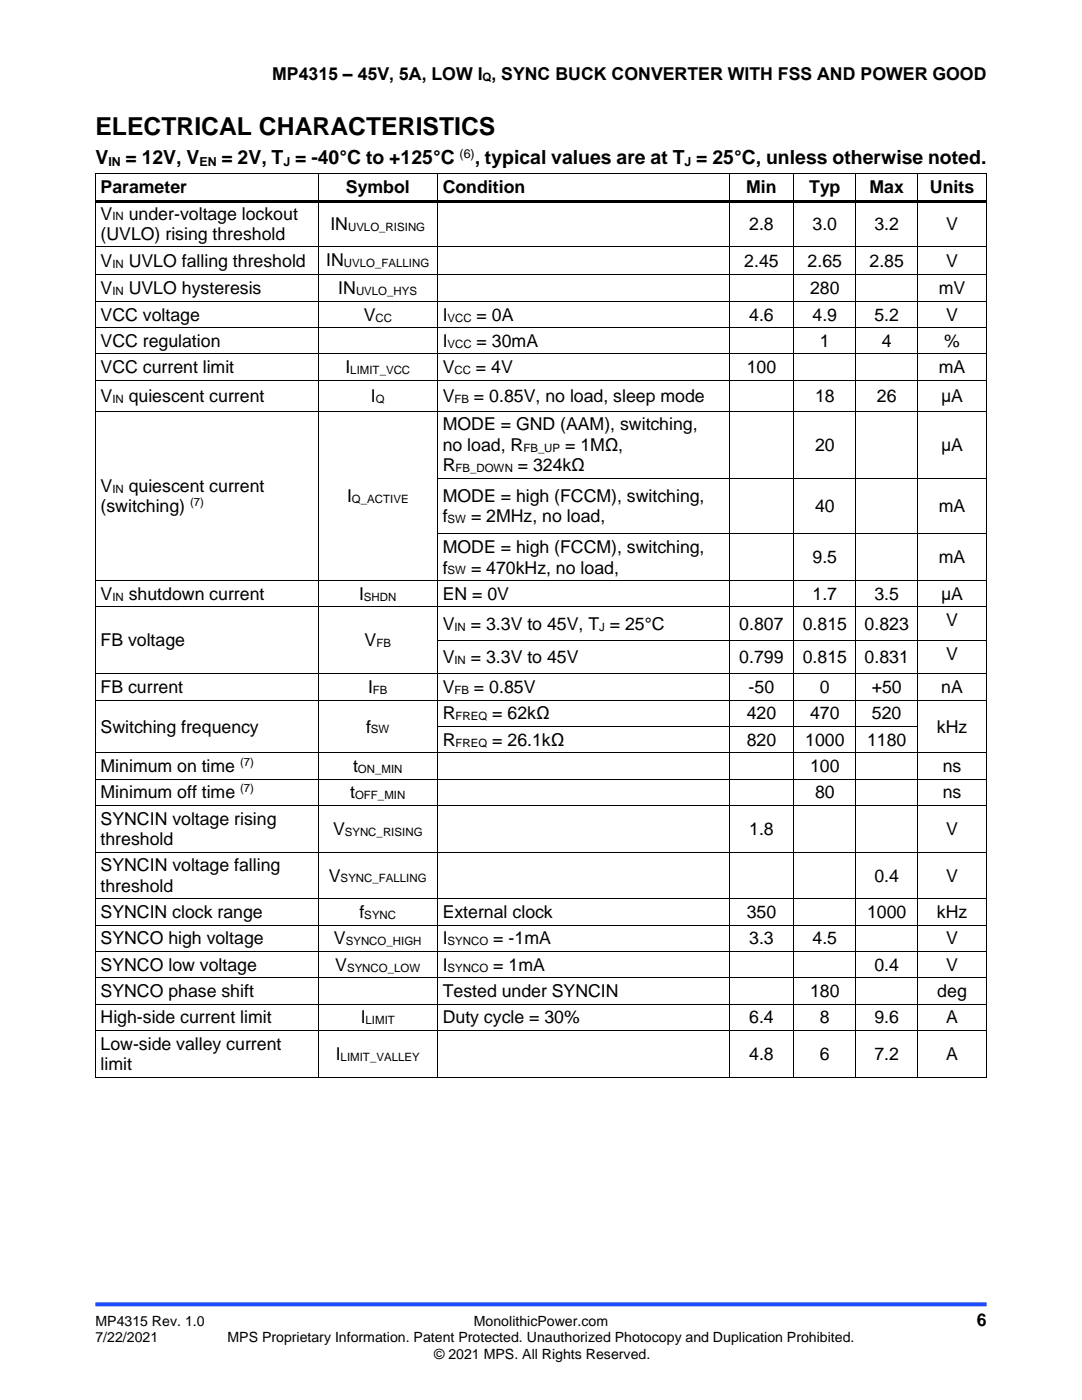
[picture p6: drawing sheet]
<svg xmlns="http://www.w3.org/2000/svg" width="216mm" height="279mm" viewBox="0 0 216 279" stroke-linecap="round" stroke-linejoin="round" font-family="sans-serif">
<defs><g id="words">
<text font-size="4.9" x="19" y="27">ELECTRICAL CHARACTERISTICS</text>
<g font-size="3.9">
<text x="19" y="32.7">V</text>
<text x="25.1" y="32.7">= 12V, V</text>
<text x="44.2" y="32.7">= 2V, T = -40°C to +125°C</text>
<text x="94.7" y="32.7">, typical values are at T = 25°C, unless otherwise noted.</text>
</g>
<g font-size="3.5">
<text x="54.3" y="16">MP4315 – 45V, 5A, LOW I , SYNC BUCK CONVERTER WITH FSS AND POWER GOOD</text>
<text x="20.1" y="38.6">Parameter</text>
<text x="69" y="38.6">Symbol</text>
<text x="88.3" y="38.6">Condition</text>
<text x="148.9" y="38.6">Min</text>
<text x="161.5" y="38.6">Typ</text>
<text x="173.5" y="38.6">Max</text>
<text x="185.6" y="38.6">Units</text>
<text x="20.1" y="43.8">V</text>
<text x="20.1" y="47.9">(UVLO) rising threshold</text>
<text x="25.7" y="43.8">under-voltage lockout</text>
<text x="65.9" y="45.8">IN</text>
<text x="149.5" y="45.8">2.8</text>
<text x="162.1" y="45.8">3.0</text>
<text x="174.5" y="45.8">3.2</text>
<text x="188.8" y="45.8">V</text>
<text x="20.1" y="53.3">V</text>
<text x="25.7" y="53.3">UVLO falling threshold</text>
<text x="65.1" y="53.1">IN</text>
<text x="148.5" y="53.3">2.45</text>
<text x="161.2" y="53.3">2.65</text>
<text x="173.5" y="53.3">2.85</text>
<text x="188.8" y="53.3">V</text>
<text x="20.1" y="58.7">V</text>
<text x="25.7" y="58.7">UVLO hysteresis</text>
<text x="67.5" y="58.7">IN</text>
<text x="161.6" y="58.7">280</text>
<text x="187.3" y="58.7">mV</text>
<text x="20.1" y="64">VCC voltage</text>
<text x="72.6" y="64">V</text>
<text x="88.3" y="64">I</text>
<text x="95.1" y="64">= 0A</text>
<text x="149.5" y="64">4.6</text>
<text x="162.1" y="64">4.9</text>
<text x="174.5" y="64">5.2</text>
<text x="188.8" y="64">V</text>
<text x="20.1" y="69.2">VCC regulation</text>
<text x="88.3" y="69.2">I</text>
<text x="95.1" y="69.2">= 30mA</text>
<text x="163.6" y="69.2">1</text>
<text x="176" y="69.2">4</text>
<text x="188.4" y="69.2">%</text>
<text x="20.1" y="74.5">VCC current limit</text>
<text x="68.9" y="74.5">I</text>
<text x="88.3" y="74.5">V</text>
<text x="95" y="74.5">= 4V</text>
<text x="149" y="74.5">100</text>
<text x="187.3" y="74.5">mA</text>
<text x="20.1" y="80.2">V</text>
<text x="25.7" y="80.2">quiescent current</text>
<text x="74" y="80.2">I</text>
<text x="88.3" y="80.2">V</text>
<text x="94.6" y="80.2">= 0.85V, no load, sleep mode</text>
<text x="162.6" y="80.2">18</text>
<text x="175" y="80.2">26</text>
<text x="187.8" y="80.2">μA</text>
<text x="88.3" y="85.9">MODE = GND (AAM), switching,</text>
<text x="88.3" y="90">no load, R</text>
<text x="112.8" y="90">= 1MΩ,</text>
<text x="162.6" y="90">20</text>
<text x="187.8" y="90">μA</text>
<text x="88.3" y="94">R</text>
<text x="103.3" y="94">= 324kΩ</text>
<text x="20.1" y="98.2">V</text>
<text x="25.7" y="98.2">quiescent current</text>
<text x="69.2" y="100.2">I</text>
<text x="88.3" y="100.2">MODE = high (FCCM), switching,</text>
<text x="20.1" y="102.2">(switching)</text>
<text x="88.3" y="104.3">f</text>
<text x="94" y="104.3">= 2MHz, no load,</text>
<text x="162.6" y="102.2">40</text>
<text x="187.3" y="102.2">mA</text>
<text x="88.3" y="110.4">MODE = high (FCCM), switching,</text>
<text x="162.1" y="112.4">9.5</text>
<text x="187.3" y="112.4">mA</text>
<text x="20.1" y="119.7">V</text>
<text x="25.7" y="119.7">shutdown current</text>
<text x="71.7" y="119.7">I</text>
<text x="88.3" y="114.5">f</text>
<text x="88.3" y="119.7">EN = 0V</text>
<text x="94" y="114.5">= 470kHz, no load,</text>
<text x="162.1" y="119.7">1.7</text>
<text x="174.5" y="119.7">3.5</text>
<text x="187.8" y="119.7">μA</text>
<text x="88.3" y="125.7">V</text>
<text x="93.9" y="125.7">= 3.3V to 45V, T = 25°C</text>
<text x="147.5" y="125.7">0.807</text>
<text x="160.2" y="125.7">0.815</text>
<text x="172.5" y="125.7">0.823</text>
<text x="188.8" y="125">V</text>
<text x="20.1" y="129">FB voltage</text>
<text x="72.8" y="129">V</text>
<text x="188.8" y="131.7">V</text>
<text x="88.3" y="132.4">V</text>
<text x="93.9" y="132.4">= 3.3V to 45V</text>
<text x="147.5" y="132.4">0.799</text>
<text x="160.2" y="132.4">0.815</text>
<text x="172.5" y="132.4">0.831</text>
<text x="20.1" y="138.3">FB current</text>
<text x="73.4" y="138.3">I</text>
<text x="88.3" y="138.3">V</text>
<text x="88.3" y="143.6">R</text>
<text x="94.6" y="138.3">= 0.85V</text>
<text x="98.2" y="143.6">= 62kΩ</text>
<text x="149" y="143.6">420</text>
<text x="149.4" y="138.3">-50</text>
<text x="161.6" y="143.6">470</text>
<text x="163.6" y="138.3">0</text>
<text x="173.9" y="138.3">+50</text>
<text x="174" y="143.6">520</text>
<text x="187.8" y="138.3">nA</text>
<text x="20.1" y="146.2">Switching frequency</text>
<text x="73.1" y="146.2">f</text>
<text x="88.3" y="148.8">R</text>
<text x="98.2" y="148.8">= 26.1kΩ</text>
<text x="149" y="148.8">820</text>
<text x="160.7" y="148.8">1000</text>
<text x="173" y="148.8">1180</text>
<text x="186.9" y="146.2">kHz</text>
<text x="20.1" y="154.1">Minimum on time</text>
<text x="70.4" y="154.1">t</text>
<text x="161.6" y="154.1">100</text>
<text x="188.1" y="154.1">ns</text>
<text x="20.1" y="159.4">Minimum off time</text>
<text x="69.9" y="159.4">t</text>
<text x="162.6" y="159.4">80</text>
<text x="188.1" y="159.4">ns</text>
<text x="20.1" y="164.6">SYNCIN voltage rising</text>
<text x="66.4" y="166.6">V</text>
<text x="149.5" y="166.6">1.8</text>
<text x="188.8" y="166.6">V</text>
<text x="20.1" y="168.7">threshold</text>
<text x="20.1" y="173.9">SYNCIN voltage falling</text>
<text x="20.1" y="178">threshold</text>
<text x="65.6" y="176">V</text>
<text x="174.5" y="176">0.4</text>
<text x="188.8" y="176">V</text>
<text x="20.1" y="183.2">SYNCIN clock range</text>
<text x="71.7" y="183.2">f</text>
<text x="88.3" y="183.2">External clock</text>
<text x="149" y="183.2">350</text>
<text x="173" y="183.2">1000</text>
<text x="186.9" y="183.2">kHz</text>
<text x="20.1" y="188.5">SYNCO high voltage</text>
<text x="66.6" y="188.5">V</text>
<text x="88.3" y="188.5">I</text>
<text x="98.4" y="188.5">= -1mA</text>
<text x="149.5" y="188.5">3.3</text>
<text x="162.1" y="188.5">4.5</text>
<text x="188.8" y="188.5">V</text>
<text x="20.1" y="193.8">SYNCO low voltage</text>
<text x="66.9" y="193.8">V</text>
<text x="88.3" y="193.8">I</text>
<text x="98.4" y="193.8">= 1mA</text>
<text x="174.5" y="193.8">0.4</text>
<text x="188.8" y="193.8">V</text>
<text x="20.1" y="199">SYNCO phase shift</text>
<text x="88.3" y="199">Tested under SYNCIN</text>
<text x="161.6" y="199">180</text>
<text x="187" y="199">deg</text>
<text x="20.1" y="204.3">High-side current limit</text>
<text x="20.1" y="209.5">Low-side valley current</text>
<text x="72" y="204.3">I</text>
<text x="88.3" y="204.3">Duty cycle = 30%</text>
<text x="149.5" y="204.3">6.4</text>
<text x="163.6" y="204.3">8</text>
<text x="174.5" y="204.3">9.6</text>
<text x="188.8" y="204.3">A</text>
<text x="20.1" y="213.6">limit</text>
<text x="67" y="211.5">I</text>
<text x="149.5" y="211.5">4.8</text>
<text x="163.6" y="211.5">6</text>
<text x="174.5" y="211.5">7.2</text>
<text x="188.8" y="211.5">A</text>
<text x="194.9" y="264.5">6</text>
</g>
<g font-size="2.8">
<text x="19" y="264.5">MP4315 Rev. 1.0</text>
<text x="19" y="267.9">7/22/2021</text>
<text x="45.4" y="267.9">MPS Proprietary Information. Patent Protected. Unauthorized Photocopy and Duplication Prohibited.</text>
<text x="94.6" y="264.5">MonolithicPower.com</text>
<text x="86.6" y="271.2">© 2021 MPS. All Rights Reserved.</text>
</g>
<g font-size="2.5">
<text x="21.6" y="33">IN</text>
<text x="39.8" y="33">EN</text>
<text x="56.6" y="33">J</text>
<text x="91.7" y="31.5">(6)</text>
<text x="136.6" y="33">J</text>
</g>
<g font-size="2.3">
<text x="96.3" y="16.2">Q</text>
<text x="22.4" y="44">IN</text>
<text x="69.5" y="46">UVLO_RISING</text>
<text x="22.4" y="53.5">IN</text>
<text x="68.6" y="53.3">UVLO_FALLING</text>
<text x="22.4" y="58.9">IN</text>
<text x="71" y="58.9">UVLO_HYS</text>
<text x="74.9" y="64.2">CC</text>
<text x="89.3" y="64.2">VCC</text>
<text x="89.3" y="69.4">VCC</text>
<text x="69.9" y="74.7">LIMIT_VCC</text>
<text x="90.7" y="74.7">CC</text>
<text x="22.4" y="80.4">IN</text>
<text x="75" y="80.4">Q</text>
<text x="90.7" y="80.4">FB</text>
<text x="90.9" y="94.2">FB_DOWN</text>
<text x="104.4" y="90.1">FB_UP</text>
<text x="22.4" y="98.3">IN</text>
<text x="37.9" y="101">(7)</text>
<text x="70.2" y="100.4">Q_ACTIVE</text>
<text x="89.3" y="104.4">SW</text>
<text x="22.4" y="119.9">IN</text>
<text x="72.6" y="119.9">SHDN</text>
<text x="89.3" y="114.6">SW</text>
<text x="90.7" y="125.9">IN</text>
<text x="119.6" y="125.9">J</text>
<text x="75.1" y="129.2">FB</text>
<text x="90.7" y="132.5">IN</text>
<text x="74.4" y="138.5">FB</text>
<text x="90.7" y="138.5">FB</text>
<text x="90.9" y="143.7">FREQ</text>
<text x="74" y="146.4">SW</text>
<text x="90.9" y="149">FREQ</text>
<text x="47.9" y="152.9">(7)</text>
<text x="71.4" y="154.3">ON_MIN</text>
<text x="47.9" y="158.1">(7)</text>
<text x="70.9" y="159.5">OFF_MIN</text>
<text x="68.8" y="166.8">SYNC_RISING</text>
<text x="68" y="176.1">SYNC_FALLING</text>
<text x="72.7" y="183.4">SYNC</text>
<text x="69" y="188.7">SYNCO_HIGH</text>
<text x="89.3" y="188.7">SYNCO</text>
<text x="69.2" y="193.9">SYNCO_LOW</text>
<text x="89.3" y="193.9">SYNCO</text>
<text x="72.9" y="204.4">LIMIT</text>
<text x="68" y="211.7">LIMIT_VALLEY</text>
</g>
</g></defs>
<path d="M19 260.3h177.8" fill="none" stroke="#1c4eff" stroke-width=".8" stroke-linecap="butt"/>
<g fill="#000">
<path d="M19 34.6h.1v.7h-.1z" fill-rule="evenodd"/>
<path d="M19 34.6h.1v.2h-.1z" fill-rule="evenodd"/>
<path d="M63.4 34.8h.2v.5h-.2z" fill-rule="evenodd"/>
<path d="M63.4 34.6h.2v.2h-.2z" fill-rule="evenodd"/>
<path d="M87.2 34.8h.2v.5h-.2z" fill-rule="evenodd"/>
<path d="M87.2 34.6h.2v.2h-.2z" fill-rule="evenodd"/>
<path d="M145.4 34.8h.2v.5h-.2z" fill-rule="evenodd"/>
<path d="M145.4 34.6h.2v.2h-.2z" fill-rule="evenodd"/>
<path d="M158.3 34.8h.2v.5h-.2z" fill-rule="evenodd"/>
<path d="M158.3 34.6h.2v.2h-.2z" fill-rule="evenodd"/>
<path d="M170.7 34.8h.2v.5h-.2z" fill-rule="evenodd"/>
<path d="M170.7 34.6h.2v.2h-.2z" fill-rule="evenodd"/>
<path d="M183 34.8h.2v.5h-.2z" fill-rule="evenodd"/>
<path d="M183 34.6h.2v.2h-.2z" fill-rule="evenodd"/>
<path d="M196.8 34.6h.2v.7h-.2z" fill-rule="evenodd"/>
<path d="M196.8 34.6h.2v.2h-.2z" fill-rule="evenodd"/>
<path d="M19 39.9h.1v.7h-.1z" fill-rule="evenodd"/>
<path d="M19 49.2h.1v.7h-.1z" fill-rule="evenodd"/>
<path d="M19 54.8h.1v.7h-.1z" fill-rule="evenodd"/>
<path d="M19.1 39.9h44.3v.5h-44.3z" fill-rule="evenodd"/>
<path d="M63.4 40.4h.2v.2h-.2z" fill-rule="evenodd"/>
<path d="M63.4 39.9h.6v.5h-.6z" fill-rule="evenodd"/>
<path d="M63.4 49.2h.2v.7h-.2z" fill-rule="evenodd"/>
<path d="M63.4 54.8h.2v.7h-.2z" fill-rule="evenodd"/>
<path d="M64 39.9h23.2v.5h-23.2z" fill-rule="evenodd"/>
<path d="M87.2 40.4h.2v.2h-.2z" fill-rule="evenodd"/>
<path d="M87.2 39.9h.6v.5h-.6z" fill-rule="evenodd"/>
<path d="M87.2 49.2h.2v.7h-.2z" fill-rule="evenodd"/>
<path d="M87.2 54.8h.2v.7h-.2z" fill-rule="evenodd"/>
<path d="M87.8 39.9h57.6v.5h-57.6z" fill-rule="evenodd"/>
<path d="M145.4 40.4h.2v.2h-.2z" fill-rule="evenodd"/>
<path d="M145.4 39.9h.5v.5h-.5z" fill-rule="evenodd"/>
<path d="M145.4 49.2h.2v.7h-.2z" fill-rule="evenodd"/>
<path d="M145.4 54.8h.2v.7h-.2z" fill-rule="evenodd"/>
<path d="M145.9 39.9h12.4v.5h-12.4z" fill-rule="evenodd"/>
<path d="M158.3 40.4h.2v.2h-.2z" fill-rule="evenodd"/>
<path d="M158.3 39.9h.6v.5h-.6z" fill-rule="evenodd"/>
<path d="M158.3 49.2h.2v.7h-.2z" fill-rule="evenodd"/>
<path d="M158.3 54.8h.2v.7h-.2z" fill-rule="evenodd"/>
<path d="M158.9 39.9h11.8v.5h-11.8z" fill-rule="evenodd"/>
<path d="M170.7 40.4h.2v.2h-.2z" fill-rule="evenodd"/>
<path d="M170.7 39.9h.5v.5h-.5z" fill-rule="evenodd"/>
<path d="M170.7 49.2h.2v.7h-.2z" fill-rule="evenodd"/>
<path d="M170.7 54.8h.2v.7h-.2z" fill-rule="evenodd"/>
<path d="M171.2 39.9h11.8v.5h-11.8z" fill-rule="evenodd"/>
<path d="M183 40.4h.2v.2h-.2z" fill-rule="evenodd"/>
<path d="M183 39.9h.6v.5h-.6z" fill-rule="evenodd"/>
<path d="M183 49.2h.2v.7h-.2z" fill-rule="evenodd"/>
<path d="M183 54.8h.2v.7h-.2z" fill-rule="evenodd"/>
<path d="M183.6 39.9h13.2v.5h-13.2z" fill-rule="evenodd"/>
<path d="M196.8 39.9h.2v.7h-.2z" fill-rule="evenodd"/>
<path d="M196.8 49.2h.2v.7h-.2z" fill-rule="evenodd"/>
<path d="M196.8 54.8h.2v.7h-.2z" fill-rule="evenodd"/>
<path d="M19 60.1h.1v.7h-.1z" fill-rule="evenodd"/>
<path d="M19 65.3h.1v.7h-.1z" fill-rule="evenodd"/>
<path d="M19 70.6h.1v.7h-.1z" fill-rule="evenodd"/>
<path d="M19 75.8h.1v.7h-.1z" fill-rule="evenodd"/>
<path d="M63.4 60.1h.2v.7h-.2z" fill-rule="evenodd"/>
<path d="M63.4 65.3h.2v.7h-.2z" fill-rule="evenodd"/>
<path d="M63.4 70.6h.2v.7h-.2z" fill-rule="evenodd"/>
<path d="M63.4 75.8h.2v.7h-.2z" fill-rule="evenodd"/>
<path d="M87.2 60.1h.2v.7h-.2z" fill-rule="evenodd"/>
<path d="M87.2 65.3h.2v.7h-.2z" fill-rule="evenodd"/>
<path d="M87.2 70.6h.2v.7h-.2z" fill-rule="evenodd"/>
<path d="M87.2 75.8h.2v.7h-.2z" fill-rule="evenodd"/>
<path d="M145.4 60.1h.2v.7h-.2z" fill-rule="evenodd"/>
<path d="M145.4 65.3h.2v.7h-.2z" fill-rule="evenodd"/>
<path d="M145.4 70.6h.2v.7h-.2z" fill-rule="evenodd"/>
<path d="M145.4 75.8h.2v.7h-.2z" fill-rule="evenodd"/>
<path d="M158.3 60.1h.2v.7h-.2z" fill-rule="evenodd"/>
<path d="M158.3 65.3h.2v.7h-.2z" fill-rule="evenodd"/>
<path d="M158.3 70.6h.2v.7h-.2z" fill-rule="evenodd"/>
<path d="M158.3 75.8h.2v.7h-.2z" fill-rule="evenodd"/>
<path d="M170.7 60.1h.2v.7h-.2z" fill-rule="evenodd"/>
<path d="M170.7 65.3h.2v.7h-.2z" fill-rule="evenodd"/>
<path d="M170.7 70.6h.2v.7h-.2z" fill-rule="evenodd"/>
<path d="M170.7 75.8h.2v.7h-.2z" fill-rule="evenodd"/>
<path d="M183 60.1h.2v.7h-.2z" fill-rule="evenodd"/>
<path d="M183 65.3h.2v.7h-.2z" fill-rule="evenodd"/>
<path d="M183 70.6h.2v.7h-.2z" fill-rule="evenodd"/>
<path d="M183 75.8h.2v.7h-.2z" fill-rule="evenodd"/>
<path d="M196.8 60.1h.2v.7h-.2z" fill-rule="evenodd"/>
<path d="M196.8 65.3h.2v.7h-.2z" fill-rule="evenodd"/>
<path d="M196.8 70.6h.2v.7h-.2z" fill-rule="evenodd"/>
<path d="M196.8 75.8h.2v.7h-.2z" fill-rule="evenodd"/>
<path d="M19 81.9h.1v.7h-.1z" fill-rule="evenodd"/>
<path d="M19 95.3h.1v.7h-.1z" fill-rule="evenodd"/>
<path d="M63.4 81.9h.2v.7h-.2z" fill-rule="evenodd"/>
<path d="M63.4 95.3h.2v.7h-.2z" fill-rule="evenodd"/>
<path d="M87.2 81.9h.2v.7h-.2z" fill-rule="evenodd"/>
<path d="M87.2 95.3h.2v.7h-.2z" fill-rule="evenodd"/>
<path d="M145.4 81.9h.2v.7h-.2z" fill-rule="evenodd"/>
<path d="M145.4 95.3h.2v.7h-.2z" fill-rule="evenodd"/>
<path d="M158.3 81.9h.2v.7h-.2z" fill-rule="evenodd"/>
<path d="M158.3 95.3h.2v.7h-.2z" fill-rule="evenodd"/>
<path d="M170.7 81.9h.2v.7h-.2z" fill-rule="evenodd"/>
<path d="M170.7 95.3h.2v.7h-.2z" fill-rule="evenodd"/>
<path d="M183 81.9h.2v.7h-.2z" fill-rule="evenodd"/>
<path d="M183 95.3h.2v.7h-.2z" fill-rule="evenodd"/>
<path d="M196.8 81.9h.2v.7h-.2z" fill-rule="evenodd"/>
<path d="M196.8 95.3h.2v.7h-.2z" fill-rule="evenodd"/>
<path d="M19 106.5h.1v.7h-.1z" fill-rule="evenodd"/>
<path d="M19 115.8h.1v.7h-.1z" fill-rule="evenodd"/>
<path d="M63.4 106.5h.2v.7h-.2z" fill-rule="evenodd"/>
<path d="M63.4 115.8h.2v.7h-.2z" fill-rule="evenodd"/>
<path d="M87.2 106.5h.2v.7h-.2z" fill-rule="evenodd"/>
<path d="M87.2 115.8h.2v.7h-.2z" fill-rule="evenodd"/>
<path d="M145.4 106.5h.2v.7h-.2z" fill-rule="evenodd"/>
<path d="M145.4 115.8h.2v.7h-.2z" fill-rule="evenodd"/>
<path d="M158.3 106.5h.2v.7h-.2z" fill-rule="evenodd"/>
<path d="M158.3 115.8h.2v.7h-.2z" fill-rule="evenodd"/>
<path d="M170.7 106.5h.2v.7h-.2z" fill-rule="evenodd"/>
<path d="M170.7 115.8h.2v.7h-.2z" fill-rule="evenodd"/>
<path d="M183 106.5h.2v.7h-.2z" fill-rule="evenodd"/>
<path d="M183 115.8h.2v.7h-.2z" fill-rule="evenodd"/>
<path d="M196.8 106.5h.2v.7h-.2z" fill-rule="evenodd"/>
<path d="M196.8 115.8h.2v.7h-.2z" fill-rule="evenodd"/>
<path d="M19 121h.1v.7h-.1z" fill-rule="evenodd"/>
<path d="M19 127.7h.1v.7h-.1z" fill-rule="evenodd"/>
<path d="M19 134.4h.1v.7h-.1z" fill-rule="evenodd"/>
<path d="M63.4 121h.2v.7h-.2z" fill-rule="evenodd"/>
<path d="M63.4 127.7h.2v.7h-.2z" fill-rule="evenodd"/>
<path d="M63.4 134.4h.2v.7h-.2z" fill-rule="evenodd"/>
<path d="M87.2 121h.2v.7h-.2z" fill-rule="evenodd"/>
<path d="M87.2 127.7h.2v.7h-.2z" fill-rule="evenodd"/>
<path d="M87.2 134.4h.2v.7h-.2z" fill-rule="evenodd"/>
<path d="M145.4 121h.2v.7h-.2z" fill-rule="evenodd"/>
<path d="M145.4 127.7h.2v.7h-.2z" fill-rule="evenodd"/>
<path d="M145.4 134.4h.2v.7h-.2z" fill-rule="evenodd"/>
<path d="M158.3 121h.2v.7h-.2z" fill-rule="evenodd"/>
<path d="M158.3 127.7h.2v.7h-.2z" fill-rule="evenodd"/>
<path d="M158.3 134.4h.2v.7h-.2z" fill-rule="evenodd"/>
<path d="M170.7 121h.2v.7h-.2z" fill-rule="evenodd"/>
<path d="M170.7 127.7h.2v.7h-.2z" fill-rule="evenodd"/>
<path d="M170.7 134.4h.2v.7h-.2z" fill-rule="evenodd"/>
<path d="M183 121h.2v.7h-.2z" fill-rule="evenodd"/>
<path d="M183 127.7h.2v.7h-.2z" fill-rule="evenodd"/>
<path d="M183 134.4h.2v.7h-.2z" fill-rule="evenodd"/>
<path d="M196.8 121h.2v.7h-.2z" fill-rule="evenodd"/>
<path d="M196.8 127.7h.2v.7h-.2z" fill-rule="evenodd"/>
<path d="M196.8 134.4h.2v.7h-.2z" fill-rule="evenodd"/>
<path d="M19 139.6h.1v.7h-.1z" fill-rule="evenodd"/>
<path d="M19 144.9h.1v.7h-.1z" fill-rule="evenodd"/>
<path d="M19 150.1h.1v.7h-.1z" fill-rule="evenodd"/>
<path d="M19 155.4h.1v.7h-.1z" fill-rule="evenodd"/>
<path d="M63.4 139.6h.2v.7h-.2z" fill-rule="evenodd"/>
<path d="M63.4 144.9h.2v.7h-.2z" fill-rule="evenodd"/>
<path d="M63.4 150.1h.2v.7h-.2z" fill-rule="evenodd"/>
<path d="M63.4 155.4h.2v.7h-.2z" fill-rule="evenodd"/>
<path d="M87.2 139.6h.2v.7h-.2z" fill-rule="evenodd"/>
<path d="M87.2 144.9h.2v.7h-.2z" fill-rule="evenodd"/>
<path d="M87.2 150.1h.2v.7h-.2z" fill-rule="evenodd"/>
<path d="M87.2 155.4h.2v.7h-.2z" fill-rule="evenodd"/>
<path d="M145.4 139.6h.2v.7h-.2z" fill-rule="evenodd"/>
<path d="M145.4 144.9h.2v.7h-.2z" fill-rule="evenodd"/>
<path d="M145.4 150.1h.2v.7h-.2z" fill-rule="evenodd"/>
<path d="M145.4 155.4h.2v.7h-.2z" fill-rule="evenodd"/>
<path d="M158.3 139.6h.2v.7h-.2z" fill-rule="evenodd"/>
<path d="M158.3 144.9h.2v.7h-.2z" fill-rule="evenodd"/>
<path d="M158.3 150.1h.2v.7h-.2z" fill-rule="evenodd"/>
<path d="M158.3 155.4h.2v.7h-.2z" fill-rule="evenodd"/>
<path d="M170.7 139.6h.2v.7h-.2z" fill-rule="evenodd"/>
<path d="M170.7 144.9h.2v.7h-.2z" fill-rule="evenodd"/>
<path d="M170.7 150.1h.2v.7h-.2z" fill-rule="evenodd"/>
<path d="M170.7 155.4h.2v.7h-.2z" fill-rule="evenodd"/>
<path d="M183 139.6h.2v.7h-.2z" fill-rule="evenodd"/>
<path d="M183 144.9h.2v.7h-.2z" fill-rule="evenodd"/>
<path d="M183 150.1h.2v.7h-.2z" fill-rule="evenodd"/>
<path d="M183 155.4h.2v.7h-.2z" fill-rule="evenodd"/>
<path d="M196.8 139.6h.2v.7h-.2z" fill-rule="evenodd"/>
<path d="M196.8 144.9h.2v.7h-.2z" fill-rule="evenodd"/>
<path d="M196.8 150.1h.2v.7h-.2z" fill-rule="evenodd"/>
<path d="M196.8 155.4h.2v.7h-.2z" fill-rule="evenodd"/>
<path d="M19 160.7h.1v.7h-.1z" fill-rule="evenodd"/>
<path d="M19 170h.1v.7h-.1z" fill-rule="evenodd"/>
<path d="M19 179.3h.1v.7h-.1z" fill-rule="evenodd"/>
<path d="M63.4 160.7h.2v.7h-.2z" fill-rule="evenodd"/>
<path d="M63.4 170h.2v.7h-.2z" fill-rule="evenodd"/>
<path d="M63.4 179.3h.2v.7h-.2z" fill-rule="evenodd"/>
<path d="M87.2 160.7h.2v.7h-.2z" fill-rule="evenodd"/>
<path d="M87.2 170h.2v.7h-.2z" fill-rule="evenodd"/>
<path d="M87.2 179.3h.2v.7h-.2z" fill-rule="evenodd"/>
<path d="M145.4 160.7h.2v.7h-.2z" fill-rule="evenodd"/>
<path d="M145.4 170h.2v.7h-.2z" fill-rule="evenodd"/>
<path d="M145.4 179.3h.2v.7h-.2z" fill-rule="evenodd"/>
<path d="M158.3 160.7h.2v.7h-.2z" fill-rule="evenodd"/>
<path d="M158.3 170h.2v.7h-.2z" fill-rule="evenodd"/>
<path d="M158.3 179.3h.2v.7h-.2z" fill-rule="evenodd"/>
<path d="M170.7 160.7h.2v.7h-.2z" fill-rule="evenodd"/>
<path d="M170.7 170h.2v.7h-.2z" fill-rule="evenodd"/>
<path d="M170.7 179.3h.2v.7h-.2z" fill-rule="evenodd"/>
<path d="M183 160.7h.2v.7h-.2z" fill-rule="evenodd"/>
<path d="M183 170h.2v.7h-.2z" fill-rule="evenodd"/>
<path d="M183 179.3h.2v.7h-.2z" fill-rule="evenodd"/>
<path d="M196.8 160.7h.2v.7h-.2z" fill-rule="evenodd"/>
<path d="M196.8 170h.2v.7h-.2z" fill-rule="evenodd"/>
<path d="M196.8 179.3h.2v.7h-.2z" fill-rule="evenodd"/>
<path d="M19 184.5h.1v.7h-.1z" fill-rule="evenodd"/>
<path d="M19 189.8h.1v.7h-.1z" fill-rule="evenodd"/>
<path d="M19 195h.1v.7h-.1z" fill-rule="evenodd"/>
<path d="M63.4 184.5h.2v.7h-.2z" fill-rule="evenodd"/>
<path d="M63.4 189.8h.2v.7h-.2z" fill-rule="evenodd"/>
<path d="M63.4 195h.2v.7h-.2z" fill-rule="evenodd"/>
<path d="M87.2 184.5h.2v.7h-.2z" fill-rule="evenodd"/>
<path d="M87.2 189.8h.2v.7h-.2z" fill-rule="evenodd"/>
<path d="M87.2 195h.2v.7h-.2z" fill-rule="evenodd"/>
<path d="M145.4 184.5h.2v.7h-.2z" fill-rule="evenodd"/>
<path d="M145.4 189.8h.2v.7h-.2z" fill-rule="evenodd"/>
<path d="M145.4 195h.2v.7h-.2z" fill-rule="evenodd"/>
<path d="M158.3 184.5h.2v.7h-.2z" fill-rule="evenodd"/>
<path d="M158.3 189.8h.2v.7h-.2z" fill-rule="evenodd"/>
<path d="M158.3 195h.2v.7h-.2z" fill-rule="evenodd"/>
<path d="M170.7 184.5h.2v.7h-.2z" fill-rule="evenodd"/>
<path d="M170.7 189.8h.2v.7h-.2z" fill-rule="evenodd"/>
<path d="M170.7 195h.2v.7h-.2z" fill-rule="evenodd"/>
<path d="M183 184.5h.2v.7h-.2z" fill-rule="evenodd"/>
<path d="M183 189.8h.2v.7h-.2z" fill-rule="evenodd"/>
<path d="M183 195h.2v.7h-.2z" fill-rule="evenodd"/>
<path d="M196.8 184.5h.2v.7h-.2z" fill-rule="evenodd"/>
<path d="M196.8 189.8h.2v.7h-.2z" fill-rule="evenodd"/>
<path d="M196.8 195h.2v.7h-.2z" fill-rule="evenodd"/>
<path d="M19 200.3h.1v.7h-.1z" fill-rule="evenodd"/>
<path d="M19 205.6h.1v.7h-.1z" fill-rule="evenodd"/>
<path d="M19 214.9h.1v.1h-.1z" fill-rule="evenodd"/>
<path d="M19 214.9h.1v.1h-.1z" fill-rule="evenodd"/>
<path d="M63.4 200.3h.2v.7h-.2z" fill-rule="evenodd"/>
<path d="M63.4 205.6h.2v.7h-.2z" fill-rule="evenodd"/>
<path d="M63.4 214.9h.2v.1h-.2z" fill-rule="evenodd"/>
<path d="M87.2 200.3h.2v.7h-.2z" fill-rule="evenodd"/>
<path d="M87.2 205.6h.2v.7h-.2z" fill-rule="evenodd"/>
<path d="M87.2 214.9h.2v.1h-.2z" fill-rule="evenodd"/>
<path d="M145.4 200.3h.2v.7h-.2z" fill-rule="evenodd"/>
<path d="M145.4 205.6h.2v.7h-.2z" fill-rule="evenodd"/>
<path d="M145.4 214.9h.2v.1h-.2z" fill-rule="evenodd"/>
<path d="M158.3 200.3h.2v.7h-.2z" fill-rule="evenodd"/>
<path d="M158.3 205.6h.2v.7h-.2z" fill-rule="evenodd"/>
<path d="M158.3 214.9h.2v.1h-.2z" fill-rule="evenodd"/>
<path d="M170.7 200.3h.2v.7h-.2z" fill-rule="evenodd"/>
<path d="M170.7 205.6h.2v.7h-.2z" fill-rule="evenodd"/>
<path d="M170.7 214.9h.2v.1h-.2z" fill-rule="evenodd"/>
<path d="M183 200.3h.2v.7h-.2z" fill-rule="evenodd"/>
<path d="M183 205.6h.2v.7h-.2z" fill-rule="evenodd"/>
<path d="M183 214.9h.2v.1h-.2z" fill-rule="evenodd"/>
<path d="M196.8 200.3h.2v.7h-.2z" fill-rule="evenodd"/>
<path d="M196.8 205.6h.2v.7h-.2z" fill-rule="evenodd"/>
<path d="M196.8 214.9h.2v.1h-.2z" fill-rule="evenodd"/>
<path d="M196.8 214.9h.2v.1h-.2z" fill-rule="evenodd"/>
</g>
<g fill="none" stroke="#000" stroke-width=".2">
<path d="M19 35.3v4.6M19.1 34.7h44.3M63.5 35.3v4.6M63.6 34.7h23.6M87.3 35.3v4.6M87.4 34.7h58M145.5 35.3v4.6M145.6 34.7h12.7M158.4 35.3v4.6M158.5 34.7h12.2M170.8 35.3v4.6M170.9 34.7h12.1"/>
<path d="M183.1 35.3v4.6M183.2 34.7h13.6M196.9 35.3v4.6M19 40.6v8.6M19 49.9v4.9M19 55.5v4.6M19.1 49.3h44.3M19.1 54.9h44.3M63.5 40.6v8.6M63.5 49.9v4.9M63.5 55.5v4.6M63.6 49.3h23.6"/>
<path d="M63.6 54.9h23.6M87.3 40.6v8.6M87.3 49.9v4.9M87.3 55.5v4.6M87.4 49.3h58M87.4 54.9h58M145.5 40.6v8.6M145.5 49.9v4.9M145.5 55.5v4.6M145.6 49.3h12.7M145.6 54.9h12.7M158.4 40.6v8.6"/>
<path d="M158.4 49.9v4.9M158.4 55.5v4.6M158.5 49.3h12.2M158.5 54.9h12.2M170.8 40.6v8.6M170.8 49.9v4.9M170.8 55.5v4.6M170.9 49.3h12.1M170.9 54.9h12.1M183.1 40.6v8.6M183.1 49.9v4.9M183.1 55.5v4.6"/>
<path d="M183.2 49.3h13.6M183.2 54.9h13.6M196.9 40.6v8.6M196.9 49.9v4.9M196.9 55.5v4.6M19 60.8v4.5M19 66v4.6M19 71.3v4.5M19 76.5v5.4M19.1 60.1h44.3M19.1 65.4h44.3M19.1 70.6h44.3"/>
<path d="M19.1 75.9h44.3M63.5 60.8v4.5M63.5 66v4.6M63.5 71.3v4.5M63.5 76.5v5.4M63.6 60.1h23.6M63.6 65.4h23.6M63.6 70.6h23.6M63.6 75.9h23.6M87.3 60.8v4.5M87.3 66v4.6M87.3 71.3v4.5"/>
<path d="M87.3 76.5v5.4M87.4 60.1h58M87.4 65.4h58M87.4 70.6h58M87.4 75.9h58M145.5 60.8v4.5M145.5 66v4.6M145.5 71.3v4.5M145.5 76.5v5.4M145.6 60.1h12.7M145.6 65.4h12.7M145.6 70.6h12.7"/>
<path d="M145.6 75.9h12.7M158.4 60.8v4.5M158.4 66v4.6M158.4 71.3v4.5M158.4 76.5v5.4M158.5 60.1h12.2M158.5 65.4h12.2M158.5 70.6h12.2M158.5 75.9h12.2M170.8 60.8v4.5M170.8 66v4.6M170.8 71.3v4.5"/>
<path d="M170.8 76.5v5.4M170.9 60.1h12.1M170.9 65.4h12.1M170.9 70.6h12.1M170.9 75.9h12.1M183.1 60.8v4.5M183.1 66v4.6M183.1 71.3v4.5M183.1 76.5v5.4M183.2 60.1h13.6M183.2 65.4h13.6M183.2 70.6h13.6"/>
<path d="M183.2 75.9h13.6M196.9 60.8v4.5M196.9 66v4.6M196.9 71.3v4.5M196.9 76.5v5.4M19 82.6v12.7M19 96v10.5M19.1 82h44.3M63.5 82.6v12.7M63.5 96v10.5M63.6 82h23.6M87.3 82.6v12.7"/>
<path d="M87.3 96v10.5M87.4 82h58M87.4 95.4h58M145.5 82.6v12.7M145.5 96v10.5M145.6 82h12.7M145.6 95.4h12.7M158.4 82.6v12.7M158.4 96v10.5M158.5 82h12.2M158.5 95.4h12.2M170.8 82.6v12.7"/>
<path d="M170.8 96v10.5M170.9 82h12.1M170.9 95.4h12.1M183.1 82.6v12.7M183.1 96v10.5M183.2 82h13.6M183.2 95.4h13.6M196.9 82.6v12.7M196.9 96v10.5M19 107.2v8.6M19 116.5v4.5M19.1 115.9h44.3"/>
<path d="M63.5 107.2v8.6M63.5 116.5v4.5M63.6 115.9h23.6M87.3 107.2v8.6M87.3 116.5v4.5M87.4 106.6h58M87.4 115.9h58M145.5 107.2v8.6M145.5 116.5v4.5M145.6 106.6h12.7M145.6 115.9h12.7M158.4 107.2v8.6"/>
<path d="M158.4 116.5v4.5M158.5 106.6h12.2M158.5 115.9h12.2M170.8 107.2v8.6M170.8 116.5v4.5M170.9 106.6h12.1M170.9 115.9h12.1M183.1 107.2v8.6M183.1 116.5v4.5M183.2 106.6h13.6M183.2 115.9h13.6M196.9 107.2v8.6"/>
<path d="M196.9 116.5v4.5M19 121.7v6M19 128.4v6M19 135.1v4.5M19.1 121.1h44.3M19.1 134.5h44.3M19.1 139.7h44.3M63.5 121.7v6M63.5 128.4v6M63.5 135.1v4.5M63.6 121.1h23.6M63.6 134.5h23.6"/>
<path d="M63.6 139.7h23.6M87.3 121.7v6M87.3 128.4v6M87.3 135.1v4.5M87.4 121.1h58M87.4 127.8h58M87.4 134.5h58M87.4 139.7h58M145.5 121.7v6M145.5 128.4v6M145.5 135.1v4.5M145.6 121.1h12.7"/>
<path d="M145.6 127.8h12.7M145.6 134.5h12.7M145.6 139.7h12.7M158.4 121.7v6M158.4 128.4v6M158.4 135.1v4.5M158.5 121.1h12.2M158.5 127.8h12.2M158.5 134.5h12.2M158.5 139.7h12.2M170.8 121.7v6M170.8 128.4v6"/>
<path d="M170.8 135.1v4.5M170.9 121.1h12.1M170.9 127.8h12.1M170.9 134.5h12.1M170.9 139.7h12.1M183.1 121.7v6M183.1 128.4v6M183.1 135.1v4.5M183.2 121.1h13.6M183.2 127.8h13.6M183.2 134.5h13.6M183.2 139.7h13.6"/>
<path d="M196.9 121.7v6M196.9 128.4v6M196.9 135.1v4.5M19 140.3v4.6M19 145.6v4.5M19 150.8v4.6M19 156.1v4.6M19.1 150.2h44.3M19.1 155.5h44.3M63.5 140.3v4.6M63.5 145.6v4.5M63.5 150.8v4.6"/>
<path d="M63.5 156.1v4.6M63.6 150.2h23.6M63.6 155.5h23.6M87.3 140.3v4.6M87.3 145.6v4.5M87.3 150.8v4.6M87.3 156.1v4.6M87.4 145h58M87.4 150.2h58M87.4 155.5h58M145.5 140.3v4.6M145.5 145.6v4.5"/>
<path d="M145.5 150.8v4.6M145.5 156.1v4.6M145.6 145h12.7M145.6 150.2h12.7M145.6 155.5h12.7M158.4 140.3v4.6M158.4 145.6v4.5M158.4 150.8v4.6M158.4 156.1v4.6M158.5 145h12.2M158.5 150.2h12.2M158.5 155.5h12.2"/>
<path d="M170.8 140.3v4.6M170.8 145.6v4.5M170.8 150.8v4.6M170.8 156.1v4.6M170.9 145h12.1M170.9 150.2h12.1M170.9 155.5h12.1M183.1 140.3v4.6M183.1 145.6v4.5M183.1 150.8v4.6M183.1 156.1v4.6M183.2 150.2h13.6"/>
<path d="M183.2 155.5h13.6M196.9 140.3v4.6M196.9 145.6v4.5M196.9 150.8v4.6M196.9 156.1v4.6M19 161.4v8.6M19 170.7v8.6M19 180v4.5M19.1 160.8h44.3M19.1 170.1h44.3M19.1 179.4h44.3M63.5 161.4v8.6"/>
<path d="M63.5 170.7v8.6M63.5 180v4.5M63.6 160.8h23.6M63.6 170.1h23.6M63.6 179.4h23.6M87.3 161.4v8.6M87.3 170.7v8.6M87.3 180v4.5M87.4 160.8h58M87.4 170.1h58M87.4 179.4h58M145.5 161.4v8.6"/>
<path d="M145.5 170.7v8.6M145.5 180v4.5M145.6 160.8h12.7M145.6 170.1h12.7M145.6 179.4h12.7M158.4 161.4v8.6M158.4 170.7v8.6M158.4 180v4.5M158.5 160.8h12.2M158.5 170.1h12.2M158.5 179.4h12.2M170.8 161.4v8.6"/>
<path d="M170.8 170.7v8.6M170.8 180v4.5M170.9 160.8h12.1M170.9 170.1h12.1M170.9 179.4h12.1M183.1 161.4v8.6M183.1 170.7v8.6M183.1 180v4.5M183.2 160.8h13.6M183.2 170.1h13.6M183.2 179.4h13.6M196.9 161.4v8.6"/>
<path d="M196.9 170.7v8.6M196.9 180v4.5M19 185.2v4.6M19 190.5v4.5M19 195.7v4.6M19.1 184.6h44.3M19.1 189.9h44.3M19.1 195.1h44.3M63.5 185.2v4.6M63.5 190.5v4.5M63.5 195.7v4.6M63.6 184.6h23.6"/>
<path d="M63.6 189.9h23.6M63.6 195.1h23.6M87.3 185.2v4.6M87.3 190.5v4.5M87.3 195.7v4.6M87.4 184.6h58M87.4 189.9h58M87.4 195.1h58M145.5 185.2v4.6M145.5 190.5v4.5M145.5 195.7v4.6M145.6 184.6h12.7"/>
<path d="M145.6 189.9h12.7M145.6 195.1h12.7M158.4 185.2v4.6M158.4 190.5v4.5M158.4 195.7v4.6M158.5 184.6h12.2M158.5 189.9h12.2M158.5 195.1h12.2M170.8 185.2v4.6M170.8 190.5v4.5M170.8 195.7v4.6M170.9 184.6h12.1"/>
<path d="M170.9 189.9h12.1M170.9 195.1h12.1M183.1 185.2v4.6M183.1 190.5v4.5M183.1 195.7v4.6M183.2 184.6h13.6M183.2 189.9h13.6M183.2 195.1h13.6M196.9 185.2v4.6M196.9 190.5v4.5M196.9 195.7v4.6M19 201v4.6"/>
<path d="M19 206.3v8.6M19.1 200.4h44.3M19.1 205.6h44.3M19.1 215h44.3M63.5 201v4.6M63.5 206.3v8.6M63.6 200.4h23.6M63.6 205.6h23.6M63.6 215h23.6M87.3 201v4.6M87.3 206.3v8.6M87.4 200.4h58"/>
<path d="M87.4 205.6h58M87.4 215h58M145.5 201v4.6M145.5 206.3v8.6M145.6 200.4h12.7M145.6 205.6h12.7M145.6 215h12.7M158.4 201v4.6M158.4 206.3v8.6M158.5 200.4h12.2M158.5 205.6h12.2M158.5 215h12.2"/>
<path d="M170.8 201v4.6M170.8 206.3v8.6M170.9 200.4h12.1M170.9 205.6h12.1M170.9 215h12.1M183.1 201v4.6M183.1 206.3v8.6M183.2 200.4h13.6M183.2 205.6h13.6M183.2 215h13.6M196.9 201v4.6M196.9 206.3v8.6"/>
</g>
<use href="#words"/>
</svg>
